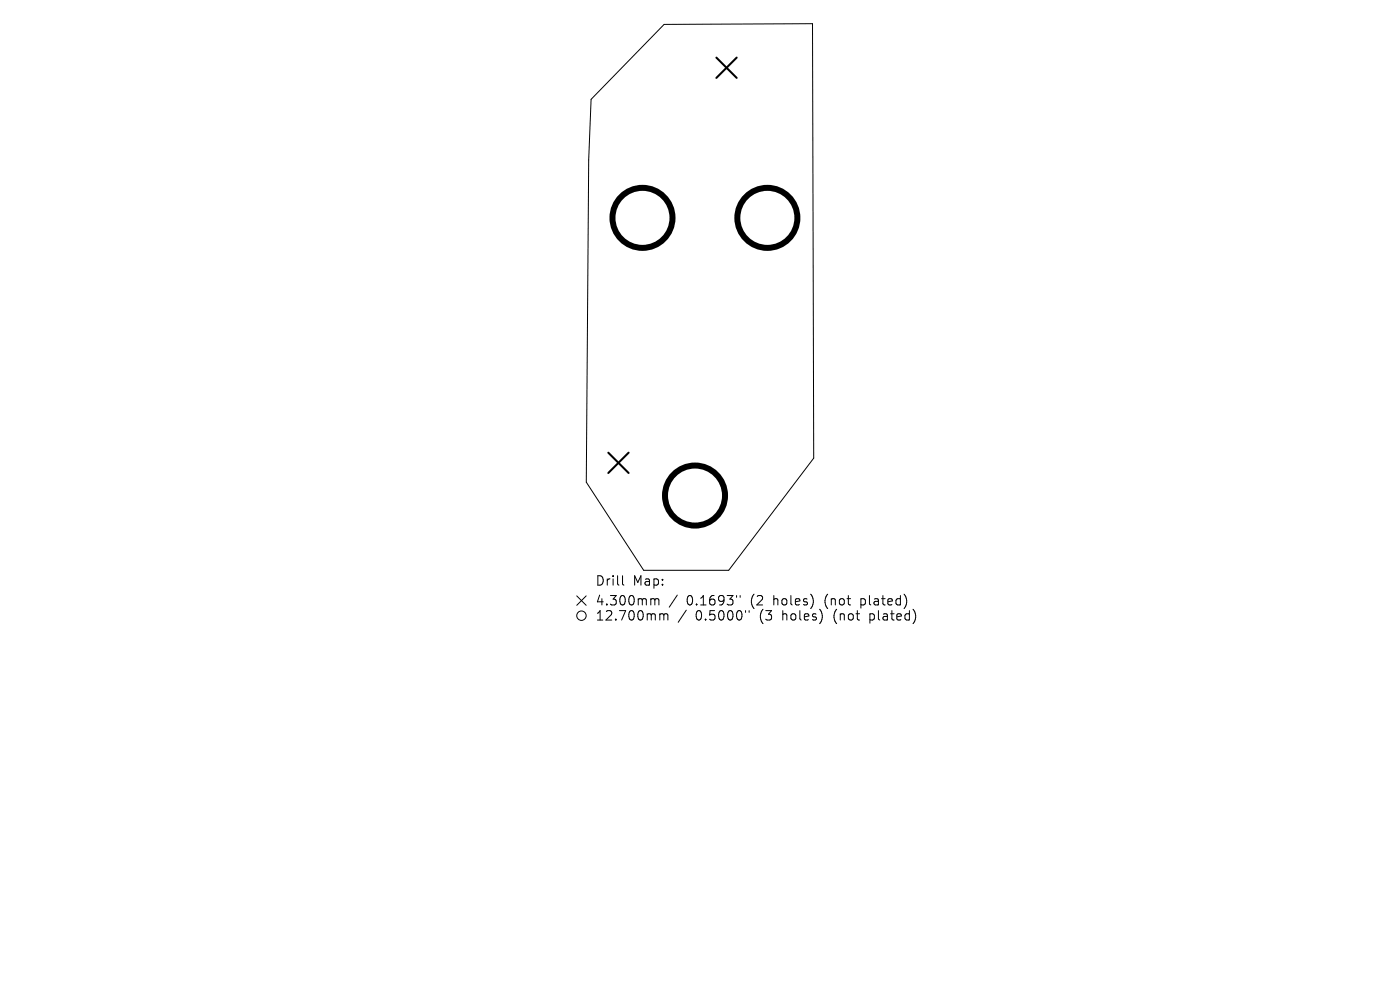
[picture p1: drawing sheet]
<svg xmlns="http://www.w3.org/2000/svg" width="297mm" height="210mm" viewBox="0 0 297 210" stroke-linecap="round" stroke-linejoin="round" font-family="sans-serif">
<defs><g id="words">
<g font-size="2.8">
<text x="126.4" y="124.5">Drill</text>
<text x="134.3" y="124.5">Map:</text>
<text x="126.4" y="128.7">4.300mm</text>
<text x="126.4" y="131.9">12.700mm</text>
<text x="145.6" y="128.7">0.1693&quot;</text>
<text x="147.5" y="131.9">0.5000&quot;</text>
<text x="159.2" y="128.7">(2</text>
<text x="161.1" y="131.9">(3</text>
<text x="164.1" y="128.7">holes)</text>
<text x="166" y="131.9">holes)</text>
<text x="175" y="128.7">(not</text>
<text x="176.9" y="131.9">(not</text>
<text x="182.8" y="128.7">plated)</text>
<text x="184.7" y="131.9">plated)</text>
</g>
</g></defs>
<g fill="none" stroke="#000" stroke-width=".21">
<path d="M140.9 5.2l31.5-.2 .2 92.2-18 23.8h-18l-12.2-18.7 .5-68.4 .5-12.8zM122.4 126.4l2 2M124.4 126.4l-2 2M132.1 122.1v1.7l.3 .3M138.6 127l.3 .3M138.9 127.3v1M138.9 127.3l.3-.3 .5 .1 .1 1.2M140.3 130.2h.2l.3 .3M140.8 130.5l.3-.3 .5 .1 .1 1.2M140.8 130.5v1M143.7 126.2l-1.7 2.6M145.6 129.4l-1.7 2.6"/>
<path d="M156.3 126.3v.4M157 126.3v.4M158.2 129.5v.4M172.4 126.9v1.3M174.4 130.1v1.3M191.9 126.1a2.35 2.35 0 0 1 0 2.9M193.8 129.3a2.35 2.35 0 0 1 0 2.9"/>
<circle cx="123.4" cy="130.6" r="1"/>
</g>
<path d="M152 12.2l4.3 4.3M156.3 12.2l-4.3 4.3M129 96l4.4 4.3M133.4 96l-4.4 4.3" fill="none" stroke="#000" stroke-width=".43"/>
<g fill="none" stroke="#000" stroke-width="1.3">
<circle cx="136.3" cy="46.2" r="6.4"/>
<circle cx="162.8" cy="46.2" r="6.4"/>
<circle cx="147.4" cy="105.1" r="6.4"/>
</g>
<use href="#words"/>
</svg>
